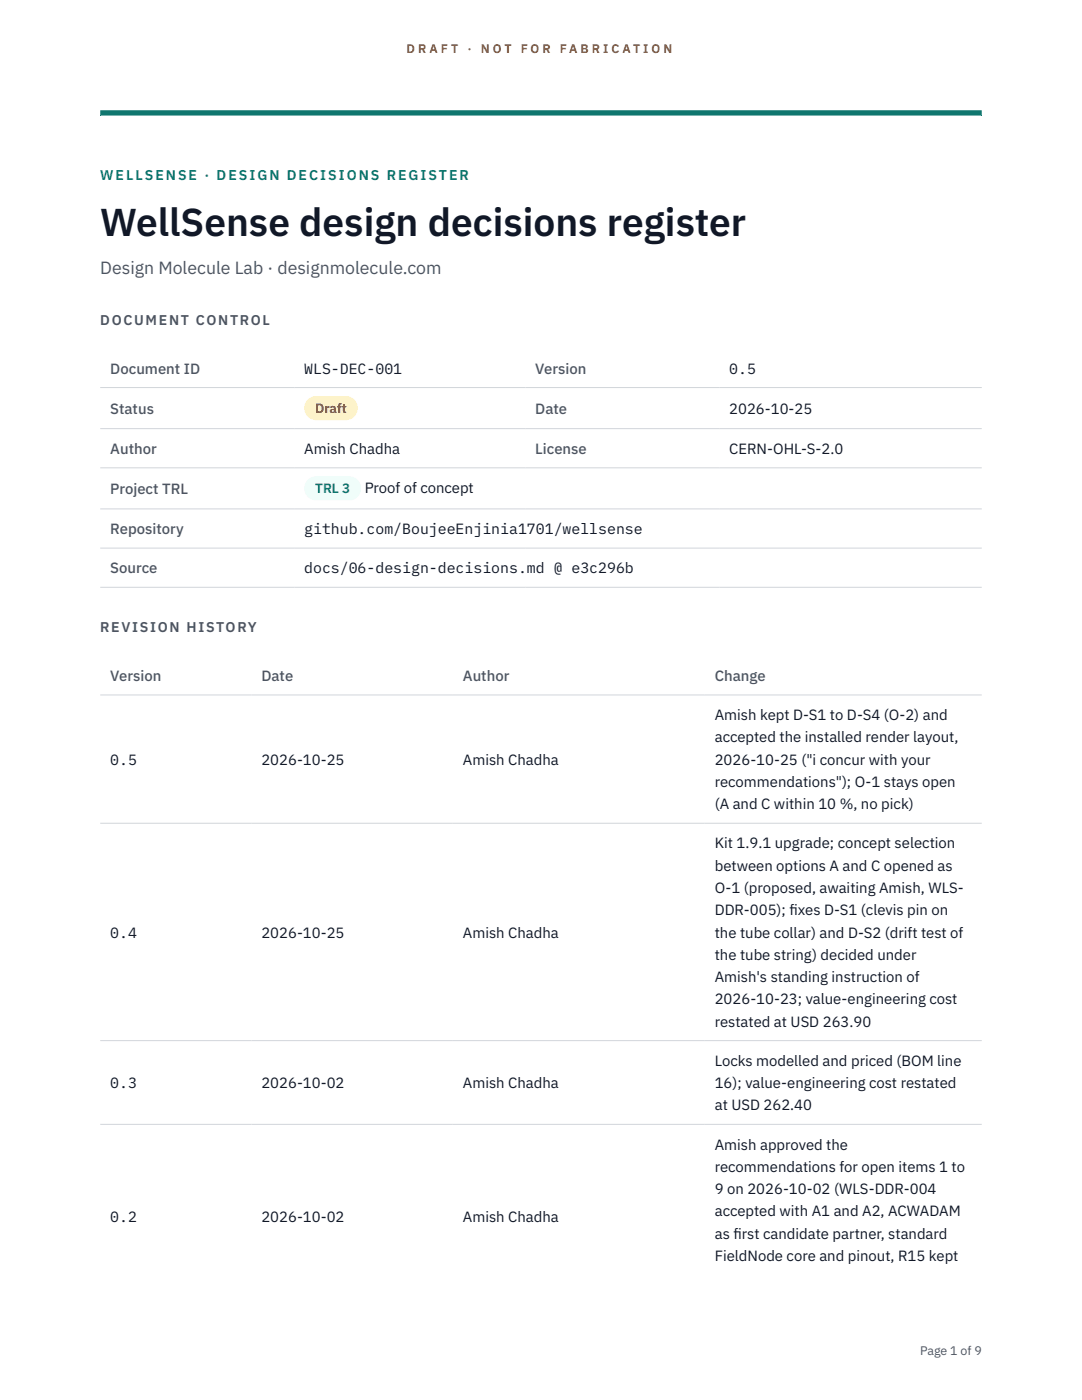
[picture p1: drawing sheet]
<svg xmlns="http://www.w3.org/2000/svg" width="216mm" height="279mm" viewBox="0 0 216 279" stroke-linecap="round" stroke-linejoin="round" font-family="sans-serif">
<defs><g id="words">
<text font-size="7.8" fill="#111827" x="20" y="47.1">WellSense design decisions register</text>
<text font-size="3.5" fill="#4b5563" x="20" y="54.6">Design Molecule Lab · designmolecule.com</text>
<g font-size="3" fill="#4b5563">
<text x="22" y="74.5">Document ID</text>
<text x="106.8" y="74.5">Version</text>
<text x="22" y="82.6">Status</text>
<text x="106.8" y="82.6">Date</text>
<text x="22" y="90.6">Author</text>
<text x="106.8" y="90.6">License</text>
<text x="22" y="98.6">Project TRL</text>
<text x="22" y="106.6">Repository</text>
<text x="22" y="114.4">Source</text>
<text x="22" y="135.9">Version</text>
<text x="52.2" y="135.9">Date</text>
<text x="92.4" y="135.9">Author</text>
<text x="142.6" y="135.9">Change</text>
</g>
<g font-size="3" fill="#111827">
<text x="60.7" y="74.5">WLS-DEC-001</text>
<text x="145.5" y="74.5">0.5</text>
<text x="145.5" y="82.6">2026-10-25</text>
<text x="60.7" y="90.6">Amish Chadha</text>
<text x="145.5" y="90.6">CERN-OHL-S-2.0</text>
<text x="72.8" y="98.5">Proof of concept</text>
<text x="60.7" y="106.6">github.com/BoujeeEnjinia1701/wellsense</text>
<text x="60.7" y="114.4">docs/06-design-decisions.md @ e3c296b</text>
<text x="142.6" y="143.7">Amish kept D-S1 to D-S4 (O-2) and</text>
<text x="142.6" y="148.2">accepted the installed render layout,</text>
<text x="22" y="152.6">0.5</text>
<text x="52.2" y="152.6">2026-10-25</text>
<text x="92.4" y="152.6">Amish Chadha</text>
<text x="142.6" y="152.6">2026-10-25 (&quot;i concur with your</text>
<text x="142.6" y="157.1">recommendations&quot;); O-1 stays open</text>
<text x="142.6" y="161.5">(A and C within 10 %, no pick)</text>
<text x="142.6" y="169.3">Kit 1.9.1 upgrade; concept selection</text>
<text x="142.6" y="173.8">between options A and C opened as</text>
<text x="142.6" y="178.2">O-1 (proposed, awaiting Amish, WLS-</text>
<text x="142.6" y="182.7">DDR-005); f</text>
<text x="157.5" y="182.7">ixes D-S1 (clevis pin on</text>
<text x="22" y="187.1">0.4</text>
<text x="52.2" y="187.1">2026-10-25</text>
<text x="92.4" y="187.1">Amish Chadha</text>
<text x="142.6" y="187.1">the tube collar) and D-S2 (drift test of</text>
<text x="142.6" y="191.5">the tube string) decided under</text>
<text x="142.6" y="196">Amish's standing instruction of</text>
<text x="142.6" y="200.4">2026-10-23; value-engineering cost</text>
<text x="142.6" y="204.9">restated at USD 263.90</text>
<text x="142.6" y="212.7">Locks modelled and priced (BOM line</text>
<text x="22" y="217.1">0.3</text>
<text x="52.2" y="217.1">2026-10-02</text>
<text x="92.4" y="217.1">Amish Chadha</text>
<text x="142.6" y="217.1">16); value-engineering cost restated</text>
<text x="142.6" y="221.6">at USD 262.40</text>
<text x="142.6" y="229.4">Amish approved the</text>
<text x="142.6" y="233.9">recommendations for open items 1 to</text>
<text x="142.6" y="238.3">9 on 2026-10-02 (WLS-DDR-004</text>
<text x="22" y="243.9">0.2</text>
<text x="52.2" y="243.9">2026-10-02</text>
<text x="92.4" y="243.9">Amish Chadha</text>
<text x="142.6" y="242.7">accepted with A1 and A2, ACWADAM</text>
<text x="142.6" y="247.2">as f</text>
<text x="142.6" y="251.6">FieldNode core and pinout, R15 kept</text>
<text x="146.3" y="247.2">irst candidate partner, standard</text>
</g>
<text font-size="2.8" fill="#0f766e" x="20" y="36">WELLSENSE · DESIGN DECISIONS REGISTER</text>
<g font-size="2.8" fill="#4b5563">
<text x="20" y="64.8">DOCUMENT CONTROL</text>
<text x="20" y="126.2">REVISION HISTORY</text>
</g>
<text font-size="2.7" fill="#92400e" x="62.9" y="82.5">Draft</text>
<text font-size="2.7" fill="#0f766e" x="62.9" y="98.5">TRL 3</text>
<g font-size="2.5" fill="#b45309">
<text x="81.1" y="10.5">D R A F T</text>
<text x="93.3" y="10.5">·</text>
<text x="95.9" y="10.5">N O T</text>
<text x="103.9" y="10.5">F O R</text>
<text x="111.7" y="10.5">F A B R I C A T I O N</text>
</g>
<text font-size="2.5" fill="#4b5563" x="183.6" y="270.3">Page 1 of 9</text>
</g></defs>
<path d="M20 23.1h175.9zM20 22h175.9v1.1h-175.9z" fill-rule="evenodd" fill="#0f766e"/>
<path d="M20 77.3h175.9M20 85.5h175.9M20 93.4h175.9M20 101.6h175.9M20 109.4h175.9M20 117.2h175.9M20 138.7h175.9M20 164.3h175.9M20 207.7h175.9M20 224.4h175.9" fill="none" stroke="#d1d5db" stroke-width=".2"/>
<path d="M60.7 79h10.7v4.9h-10.7z" fill="#fef3c7"/>
<path d="M60.7 95.1h11.4v4.8h-11.4z" fill="#f0fdfa"/>
<use href="#words"/>
</svg>
